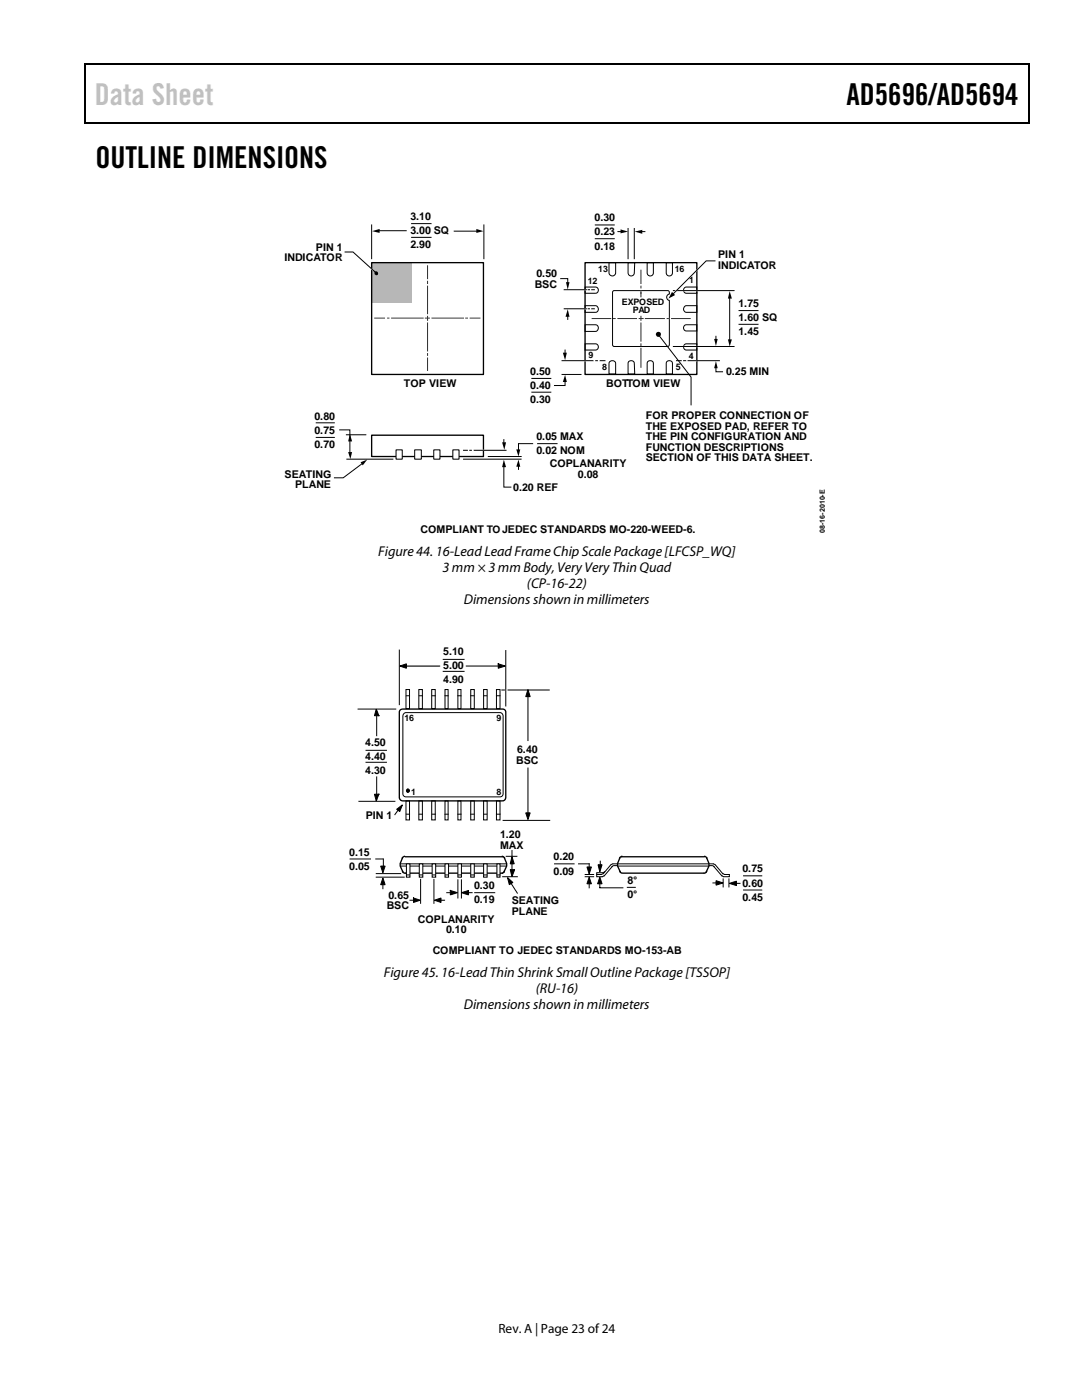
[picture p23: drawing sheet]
<svg xmlns="http://www.w3.org/2000/svg" width="216mm" height="279mm" viewBox="0 0 216 279" stroke-linecap="round" stroke-linejoin="round" font-family="sans-serif">
<defs><g id="words">
<text font-size="6" fill="#c1c1c1" x="18.9" y="20.9">Data Sheet</text>
<g font-size="6">
<text x="168.9" y="20.9">AD5696/AD5694</text>
<text x="19" y="33.6">OUTLINE DIMENSIONS</text>
</g>
<g font-size="2.8">
<text x="75.5" y="111">Figure 44. 16-Lead Lead Frame Chip Scale Package [LFCSP_WQ]</text>
<text x="88.3" y="114.1">3 mm × 3 mm Body, Very Very Thin Quad</text>
<text x="105.2" y="117.3">(CP-16-22)</text>
<text x="92.6" y="120.5">Dimensions shown in millimeters</text>
<text x="76.6" y="194.9">Figure 45. 16-Lead Thin Shrink Small Outline Package [TSSOP]</text>
<text x="92.6" y="201.3">Dimensions shown in millimeters</text>
<text x="106.9" y="198.1">(RU-16)</text>
</g>
<text font-size="2.7" x="99.4" y="266">Rev. A | Page 23 of24</text>
<g font-size="2.1">
<text x="81.9" y="43.9">3.10</text>
<text x="81.9" y="46.7">3.00 SQ</text>
<text x="118.7" y="44.2">0.30</text>
<text x="118.7" y="47">0.23</text>
<text x="56.8" y="52.2">INDICATOR</text>
<text x="63" y="50">PIN 1</text>
<text x="81.9" y="49.6">2.90</text>
<text x="118.7" y="49.8">0.18</text>
<text x="143.3" y="51.6">PIN 1</text>
<text x="143.3" y="53.7">INDICATOR</text>
<text x="106.7" y="57.5">BSC</text>
<text x="107" y="55.4">0.50</text>
<text x="147.4" y="61.2">1.75</text>
<text x="147.4" y="64.1">1.60 SQ</text>
<text x="147.4" y="66.9">1.45</text>
<text x="80.6" y="77.2">TOP VIEW</text>
<text x="105.8" y="74.8">0.50</text>
<text x="105.8" y="77.6">0.40</text>
<text x="121" y="77.2">BOTTOM VIEW</text>
<text x="144.9" y="74.9">0.25 MIN</text>
<text x="62.8" y="83.8">0.80</text>
<text x="105.8" y="80.5">0.30</text>
<text x="128.9" y="83.6">FOR PROPER CONNECTION OF</text>
<text x="62.8" y="86.6">0.75</text>
<text x="62.8" y="89.4">0.70</text>
<text x="107.1" y="87.9">0.05 MAX</text>
<text x="128.9" y="85.7">THE EXPOSED PAD, REFER TO</text>
<text x="128.9" y="87.8">THE PIN CONFIGURATION AND</text>
<text x="128.9" y="90">FUNCTION DESCRIPTIONS</text>
<text x="56.8" y="95.3">SEATING</text>
<text x="107.1" y="90.7">0.02 NOM</text>
<text x="109.7" y="93.2">COPLANARITY</text>
<text x="115.3" y="95.3">0.08</text>
<text x="128.9" y="92.1">SECTION OF THIS DATA SHEET.</text>
<text x="58.9" y="97.5">PLANE</text>
<text x="102.4" y="98">0.20 REF</text>
<text x="83.9" y="106.3">COMPLIANT TOJEDEC STANDARDS MO-220-WEED-6.</text>
<text x="88.5" y="130.7">5.10</text>
<text x="88.5" y="133.6">5.00</text>
<text x="88.5" y="136.4">4.90</text>
<text x="72.9" y="148.9">4.50</text>
<text x="72.9" y="151.7">4.40</text>
<text x="72.9" y="154.5">4.30</text>
<text x="103" y="152.4">BSC</text>
<text x="103.2" y="150.3">6.40</text>
<text x="73" y="163.4">PIN 1</text>
<text x="99.8" y="167.3">1.20</text>
<text x="69.7" y="170.8">0.15</text>
<text x="69.7" y="173.6">0.05</text>
<text x="99.8" y="169.4">MAX</text>
<text x="110.5" y="171.7">0.20</text>
<text x="77.5" y="179.4">0.65</text>
<text x="94.6" y="177.4">0.30</text>
<text x="110.5" y="174.5">0.09</text>
<text x="125.2" y="176.5">8°</text>
<text x="125.2" y="179.3">0°</text>
<text x="148.2" y="174.1">0.75</text>
<text x="148.2" y="176.9">0.60</text>
<text x="148.2" y="179.8">0.45</text>
<text x="77.2" y="181.5">BSC</text>
<text x="83.4" y="184.1">COPLANARITY</text>
<text x="94.6" y="180.2">0.19</text>
<text x="102.1" y="180.4">SEATING</text>
<text x="102.1" y="182.6">PLANE</text>
<text x="86.4" y="190.4">COMPLIANT TO JEDEC STANDARDS MO-153-AB</text>
<text x="89" y="186.3">0.10</text>
</g>
<g font-size="1.8">
<text x="117.3" y="56.6">12</text>
<text x="119.4" y="54.3">13</text>
<text x="134.7" y="54.3">16</text>
<text x="137.5" y="56.5">1</text>
<text x="124.1" y="61">EXPOSED</text>
<text x="126.3" y="62.6">PAD</text>
<text x="117.4" y="71.5">9</text>
<text x="137.5" y="71.7">4</text>
<text x="120.2" y="73.9">8</text>
<text x="134.8" y="73.9">5</text>
<text x="80.7" y="143.9">16</text>
<text x="99.1" y="143.9">9</text>
<text x="82" y="158.6">1</text>
<text x="99.1" y="158.6">8</text>
</g>
<text font-size="1.4" x="164.6" y="106.3" transform="rotate(-90 164.6 106.3)">08-16-2010-E</text>
</g></defs>
<path d="M16.9 12.7h.2v1h-.2zM16.9 12.7h.2v.3h-.2zM82.5 12.7h.3v.3h-.3zM205.1 12.7h.3v1h-.3zM205.1 12.7h.3v.3h-.3zM16.9 24.4h.2v.2h-.2zM82.3 24.4h.2v.2h-.2zM205.1 24.4h.3v.2h-.3z" fill="#000"/>
<path d="M17 13.7v10.7M17.1 12.8h65.4M82.8 12.8h122.3M205.2 13.7v10.7M17.1 24.5h188" fill="none" stroke="#000" stroke-width=".25"/>
<path d="M82 44.6h4.1M82 47.4h4.1M118.7 44.9h4M118.7 47.6h4M147.4 62h4M147.4 64.7h4" fill="none" stroke="#000" stroke-width=".2"/>
<path d="M74.3 52.5h8v8h-8z" fill="#b5b7b9"/>
<g fill="none" stroke="#000" stroke-width=".2">
<path d="M68.8 50.3h1.6l4.7 4.2M74.2 44.9v6.7M75.5 46h5.7M90.5 46.1h4.8M96.6 44.9v6.7M111.8 55.6h1.5v1M112.6 57.8h4.4M116.7 57.3h2.2a.63 .63 0 0 1 .5 .6 .63 .63 0 0 1-.5 .6h-2.2zM117.4 57.8h.2M118.1 57.8h.5M121.5 52.4h1.3v2.1a.67 .67 0 0 1-.6 .6 .67 .67 0 0 1-.7-.6zM125.3 52.4h1.4l-.1 2.1a.62 .62 0 0 1-.7 .6 .62 .62 0 0 1-.6-.6z"/>
<path d="M129.1 52.4h1.3v2.1a.62 .62 0 0 1-.6 .6 .62 .62 0 0 1-.7-.6zM132.9 52.4h1.3v2.1a.62 .62 0 0 1-.6 .6 .62 .62 0 0 1-.7-.6zM136.7 57.4l2.3-.1v1.2h-2.1a.63 .63 0 0 1-.5-.5 .63 .63 0 0 1 .3-.6zM145.6 59.3v8.7M106 75.5h4M106 78.3h4M112 74.7h4M112.6 61.6h4.4M112.8 69.8v.9M112.8 76v.9h-2.3M113.3 63v.8M116.7 68.6h2.2a.63 .63 0 0 1 .5 .6 .63 .63 0 0 1-.5 .7h-2.2z"/>
<path d="M116.7 64.8h2.2a.68 .68 0 0 1 .5 .7 .68 .68 0 0 1-.5 .6h-2.2zM116.7 61h2.2a.68 .68 0 0 1 .5 .7 .68 .68 0 0 1-.5 .6h-2.2zM117.4 61.6h.2M118.1 61.6h.5M121.7 72.1l.5-.1a.59 .59 0 0 1 .6 .5v2.1h-1.3v-2.1zM125.5 72.1l.2-.1a.62 .62 0 0 1 .9 .5l.1 2.1h-1.4v-2.1zM129.3 72.1l.2-.1a.62 .62 0 0 1 .9 .5v2.1h-1.3v-2.1zM133.1 72.1l.2-.1a.62 .62 0 0 1 .9 .5v2.1h-1.3v-2.1zM136.6 61.2l.3-.2h2.1v1.3h-2.1a.68 .68 0 0 1-.3-1.1zM136.7 68.7l2.3-.1v1.3h-2.1a.63 .63 0 0 1-.5-.5 .63 .63 0 0 1 .3-.7zM136.7 64.9l2.3-.1v1.3h-2.1a.63 .63 0 0 1-.5-.5 .63 .63 0 0 1 .3-.7zM67.7 85.8h2.1v2.1"/>
<path d="M69.1 91.6h9.4M69.8 87.8v2.7M72.4 92.4l-3.9 3h-1.9M92.4 91.6h11.7M97.4 91.1h6.6M100.5 87.7v.8M100.5 93v4.2h1.5M103.5 92.9v.8M106.4 88.5h-2.9v1.5M107.2 88.5h4"/>
</g>
<path d="M74.2 52.4h22.3v22.3h-22.3zM116.7 52.4h22.3v22.3h-22.3zM74.2 86.9h22.3v4.2h-22.3z" fill="none" stroke="#000" stroke-width=".27"/>
<g fill="#000">
<path d="M74.2 46.1l1.5-.4v.8zM95 45.7l1.5 .4-1.5 .4zM112.9 56.3h.7l-.3 1.5zM145.6 58.1l.4 1.5h-.8zM112.3 70.4h.8l-.3 1.5zM112.8 74.8l.3 1.4h-.8zM113.3 61.7l.3 1.5h-.8zM145.2 67.7h.8l-.4 1.5zM69.8 86.6l.5 1.5h-.8zM69.5 90.2h.8l-.4 1.4zM71.9 92.3l1.4-.6-.9 1.2zM100.2 88.3h.8l-.4 1.5z"/>
<path d="M100.5 91.7l.5 1.5h-.8zM103.5 91.7l.3 1.4h-.8zM103 89.7h.8l-.3 1.4z"/>
<circle cx="75.1" cy="54.5" r=".37"/>
</g>
<path d="M73.9 53.5l.5 .4M116.6 57.8h.4M116.6 61.6h.4M128 64.7v.3" fill="none" stroke="#fff" stroke-width=".27"/>
<path d="M136 69.2h3.7z" fill="#fff"/>
<path d="M136 69.2h3.7" fill="none" stroke="#fff" stroke-width=".27"/>
<path d="M135.9 58h3.7z" fill="#fff"/>
<path d="M135.9 58h3.7" fill="none" stroke="#fff" stroke-width=".27"/>
<path d="M123.2 46.2h.9M125.3 45.6v6M126.6 45.6v6M127.9 46.2h.9M134.3 58h12.3M134.3 69.2h12.3" fill="none" stroke="#000" stroke-width=".2"/>
<path d="M123.8 45.8l1.5 .4-1.5 .4zM126.7 46.2l1.5-.3v.8z" fill="#000"/>
<g fill="#fff" stroke="#000" stroke-width=".2">
<path d="M79 89.8h1.3v1.8h-1.3z"/>
<path d="M82.7 89.8h1.4v1.8h-1.4z"/>
<path d="M86.6 89.8h1.2v1.8h-1.2z"/>
<path d="M90.4 89.8h1.2v1.8h-1.2z"/>
</g>
<g fill="none" stroke="#000" stroke-width=".2">
<path d="M122.4 58h10.8l.3 .2 .1 .5a.63 .63 0 0 0-.6 .6 .63 .63 0 0 0 .6 .6v8.9l-.2 .3-10.8 .1-.2-.1-.2-.3v-10.5zM142.8 52.1h-1.9l-6.7 6.7M112 72h6.4M118.8 72h.5M119.7 72h1.1M131.3 66.8l6.6 8.5v5.5M134.9 72h1.1M136.3 72h.6M137.2 72h6.5M142.9 67.1v.8M142.9 73.2v1h1.4M63 84.4h3.8"/>
<path d="M63 87.3h3.8M69 86.8h4.1M92.4 89.9h1M93.6 89.9h.6M94.5 89.9h6.6M79.7 129.7v10.9M81 137.6h.7v3.8h-.7zM81.1 138.9h.6M83.6 137.6h.7v3.8h-.7zM83.7 138.9h.6M86.1 137.6h.7v3.8h-.7zM86.2 138.9h.6"/>
<path d="M88.8 138.9h.6M88.8 137.6h.6v3.8h-.6zM91.4 138.9h.6M91.4 137.6h.6v3.8h-.6zM93.9 138.9h.6M93.9 137.6h.7v3.8h-.7zM96.5 138.9h.6M96.5 137.6h.7v3.8h-.7zM99.1 138.9h.7M99.1 137.6h.7v3.8h-.7zM100.1 137.7h.6M100.9 129.8v11.1"/>
<path d="M101.4 137.7h8.2M80.6 142.4l.4-.2h18.8a.68 .68 0 0 1 .6 .7v15.5a.61 .61 0 0 1-.6 .6h-18.8a.61 .61 0 0 1-.6-.6v-15.5zM81 159.8h.7v3.8h-.7zM83.6 159.8h.7v3.8h-.7zM86.1 159.8h.7v3.8h-.7zM88.8 159.8h.6v3.8h-.6zM91.4 159.8h.6v3.8h-.6zM93.9 159.8h.7v3.8h-.7zM96.5 159.8h.7v3.8h-.7zM99.1 159.8h.7v3.8h-.7zM79.1 161.5l1.2-.9-.5 1.4zM79.7 161.3l-.9 1.3"/>
<path d="M79.9 172.8h21.1M79.9 172.4h21.1M81.1 162.5h.6M83.7 162.5h.6M86.2 162.5h.6M88.8 162.5h.6M91.4 162.5h.6M93.9 162.5h.6M96.5 162.5h.6M99.1 162.5h.7M100.4 163.7h9.3"/>
<circle cx="81.4" cy="157.8" r=".33"/>
</g>
<path d="M127.9 58.2v.2M139.3 53.7l-5 4.9M116.5 72h.4M122.5 63.6h.2M127.9 68.7v.2M133.1 63.6h.3M138.7 72h.4M96.1 89.9h.5" fill="none" stroke="#fff" stroke-width=".27"/>
<g fill="#000">
<path d="M134.1 58.3l.6 .6-1.3 .7zM142.5 67.6h.7l-.3 1.5zM142.9 72.1l.3 1.4h-.7zM79.1 161.5l1.2-.9-.5 1.4z"/>
<circle cx="131.4" cy="66.7" r=".51"/>
<circle cx="81.4" cy="157.8" r=".33"/>
</g>
<g fill="none" stroke="#303030" stroke-width=".2">
<path d="M85.3 56.1v.5M85.3 53v2.6M85.3 57.1v5.5M127.9 53.9v2.7M127.9 57.1v.4M127.9 58v1.2M74.8 63.5h1.9M77.3 63.5h.3M78.1 63.5h6.3M84.9 63.5h.8M85.3 63.1v.8M85.3 70.6v.3"/>
<path d="M85.3 71.5v2.4M85.3 64.5v5.5M86.2 63.5h6.3M92.9 63.5h.4M93.8 63.5h2M118.2 63.6h3.7M122.4 63.6h.4M123.3 63.6h3.7M127.5 63.6h.8M127.9 63.1v.8M127.9 68.6v.5M127.9 69.5v3.8"/>
<path d="M127.9 64.5v3.6M128.8 63.6h3.8M133.1 63.6h.3M134 63.6h3.7"/>
</g>
<path d="M79.9 141.7l.5-.2h19.9a.61 .61 0 0 1 .6 .6v17a.68 .68 0 0 1-.6 .7h-19.9a.7 .7 0 0 1-.7-.7v-17zM80.3 171.3l-.4 1v.5l.5 1.2M80.3 173.8l.1 .3 .5 .2h19.3M80.8 170.9l-.4 .2-.2 .2M80.9 171h19.5M100.1 170.9l.5 .2 .1 .2M100.7 173.8l-.2 .3-.4 .2M100.7 171.3l.4 1v.5l-.5 1.2" fill="none" stroke="#000" stroke-width=".27"/>
<path d="M83.7 172.4h.7v2.7h-.7z" fill="#fff" stroke="#000" stroke-width=".2"/>
<path d="M83.7 174.6h.6" fill="none" stroke="#000" stroke-width=".2"/>
<path d="M86.2 172.4h.7v2.7h-.7z" fill="#fff" stroke="#000" stroke-width=".2"/>
<path d="M86.3 174.6h.5" fill="none" stroke="#000" stroke-width=".2"/>
<path d="M88.8 172.4h.7v2.7h-.7z" fill="#fff" stroke="#000" stroke-width=".2"/>
<path d="M88.9 174.6h.5" fill="none" stroke="#000" stroke-width=".2"/>
<path d="M91.4 172.4h.7v2.7h-.7z" fill="#fff" stroke="#000" stroke-width=".2"/>
<path d="M91.5 174.6h.5" fill="none" stroke="#000" stroke-width=".2"/>
<path d="M93.9 172.4h.7v2.7h-.7z" fill="#fff" stroke="#000" stroke-width=".2"/>
<path d="M94 174.6h.5" fill="none" stroke="#000" stroke-width=".2"/>
<path d="M96.5 172.4h.7v2.7h-.7z" fill="#fff" stroke="#000" stroke-width=".2"/>
<path d="M96.6 174.6h.5" fill="none" stroke="#000" stroke-width=".2"/>
<path d="M99.2 172.4h.6v2.7h-.6z" fill="#fff" stroke="#000" stroke-width=".2"/>
<g fill="none" stroke="#000" stroke-width=".2">
<path d="M75.1 174.3h4.8M75.1 175.1h5.6M76 172.8h.8l-.4 1.4zM76.4 175.2l.4 1.4h-.8zM76.4 176.1v1.3M76.5 171.4v2.2M81.8 179.7h1.4M82.5 179.2l1.3 .5-1.3 .4zM83.9 175.5v4.8M86.6 175.5v4.8M86.7 179.7l1.3-.5v.9zM87.3 179.7h1.4"/>
<path d="M89.1 178.2h1.5M89.9 177.7l1.4 .5-1.4 .4zM91.4 175.6v3.6M92.1 175.6v3.6M92.1 178.2l1.4-.5v.9zM92.8 178.2h1.4M99.2 174.6h.6M100.3 175h2.9M101 170.9h2.1M101.3 175.1l1 1-.7 .5zM101.8 176l1.4 2.2M101.8 173.6h.9l-.5 1.4z"/>
<path d="M102.2 169.7v4.6M102.2 171l.4 1.4h-.8zM120.8 173.9l-.7 .3"/>
</g>
<g fill="#000">
<path d="M76.4 175.2l.4 1.4h-.8zM76 172.8h.8l-.4 1.4zM92.1 178.2l1.4-.5v.9zM101.3 175.1l1 1-.7 .5zM86.7 179.7l1.3-.5v.9z"/>
<path d="M82.5 179.2l1.3 .5-1.3 .4zM87.3 179.7h1.4z"/>
<path d="M89.9 177.7l1.4 .5-1.4 .4zM92.8 178.2h1.4z"/>
</g>
<path d="M102.2 171l.4 1.4h-.8zM101.8 173.6h.9l-.5 1.4z" fill="#000"/>
<path d="M119.1 174.2h.9l-.9 .3z" fill="#fff"/>
<g fill="none" stroke="#000" stroke-width=".2">
<path d="M79.8 132.9l1.3-.4v.9zM80.5 132.9h7.2M88.4 131.6h4.2M88.4 134h4.2M93 132.9h6.7M99.4 132.5l1.4 .4-1.4 .5zM105.3 138.5v9.3M105.3 137.6l.5 1.4h-.9zM71.4 141.5h7.6M71.6 159.9h7.2M73 149.7h4.1M73 152.1h4.1"/>
<path d="M74.7 158.5h.9l-.5 1.3zM75.1 141.5l.5 1.3h-.9zM75.2 142v4.8M75.2 155.1v4.5M105.3 153.3v9.5M69.9 171.4h4M94.7 178.2h4M104.9 162.2h.9l-.5 1.3zM110.7 172.4h3.9M116.8 175h1.6M116.8 174.5h1.6M117.1 173h.9l-.4 1.4z"/>
<path d="M117.6 175.1l.4 1.3h-.9zM117.6 172.4v1.3M117.6 175.9v1.3M119.3 172.6h.8l-.4 1.4zM119.7 175.1l.4 1.3h-.9zM119.7 177.2h4.6M119.7 175.8v1.3M119.8 171.9v1.4M120 174.5h-.9v.5h1M120 174.2h-.9v.3M120.4 174.3l-.5 .2M120.6 174.7l-.6 .3"/>
<path d="M122.2 172.9l-1.6 1.9M122.5 172.8l-.4 .2M122.6 172.8h.5M123.1 172.4l-1.1 .1-1.6 1.8M123.3 172.4h18.1M123.3 172.8h18.1M125.2 177.1h1.6M141.6 172.4l1 .1 1.6 1.8M141.6 172.8h.4M142.1 172.8l.4 .2M142.3 176.2h1.3M142.4 172.9l1.6 1.9"/>
<path d="M142.9 175.8l1.4 .4-1.4 .4zM144.2 174.3l.5 .2M144.3 175.4v1.6M144.7 174.5h.8v.5l-1.2-.1-.3-.2M145.4 175.4v1.6M145.5 176.3l1.5-.4v.8zM146.2 176.3h1.5M148.4 174.8h3.6M148.4 177.6h3.6"/>
</g>
<path d="M123.7 171.3l-.5 1v.5l.6 1.2M123.7 173.8l.1 .3 .5 .2M124 171h16.5M124.2 170.9l-.4 .2-.2 .2M140.5 170.9l.4 .2 .2 .2M141 173.8l-.1 .3-.5 .2h-16M141 171.3l.5 1v.5l-.6 1.2" fill="none" stroke="#000" stroke-width=".27"/>
<g fill="#000">
<path d="M79.8 132.9l1.3-.4v.9zM105.3 137.6l.5 1.4h-.9zM104.9 162.2h.9l-.5 1.3zM117.6 175.1l.4 1.3h-.9zM117.1 173h.9l-.4 1.4zM119.7 175.1l.4 1.3h-.9zM119.3 172.6h.8l-.4 1.4zM142.9 175.8l1.4 .4-1.4 .4zM145.5 176.3l1.5-.4v.8z"/>
<path d="M99.4 132.5l1.4 .4-1.4 .5zM80.5 132.9h7.2z"/>
</g>
<path d="M74.7 158.5h.9l-.5 1.3zM75.1 141.5l.5 1.3h-.9z" fill="#000"/>
<path d="M81.1 172.4h.7v2.7h-.7z" fill="#fff" stroke="#000" stroke-width=".2"/>
<path d="M75 171.4h1.4M81.2 174.6h.5M115.4 172.4h2.2" fill="none" stroke="#000" stroke-width=".2"/>
<use href="#words"/>
</svg>
